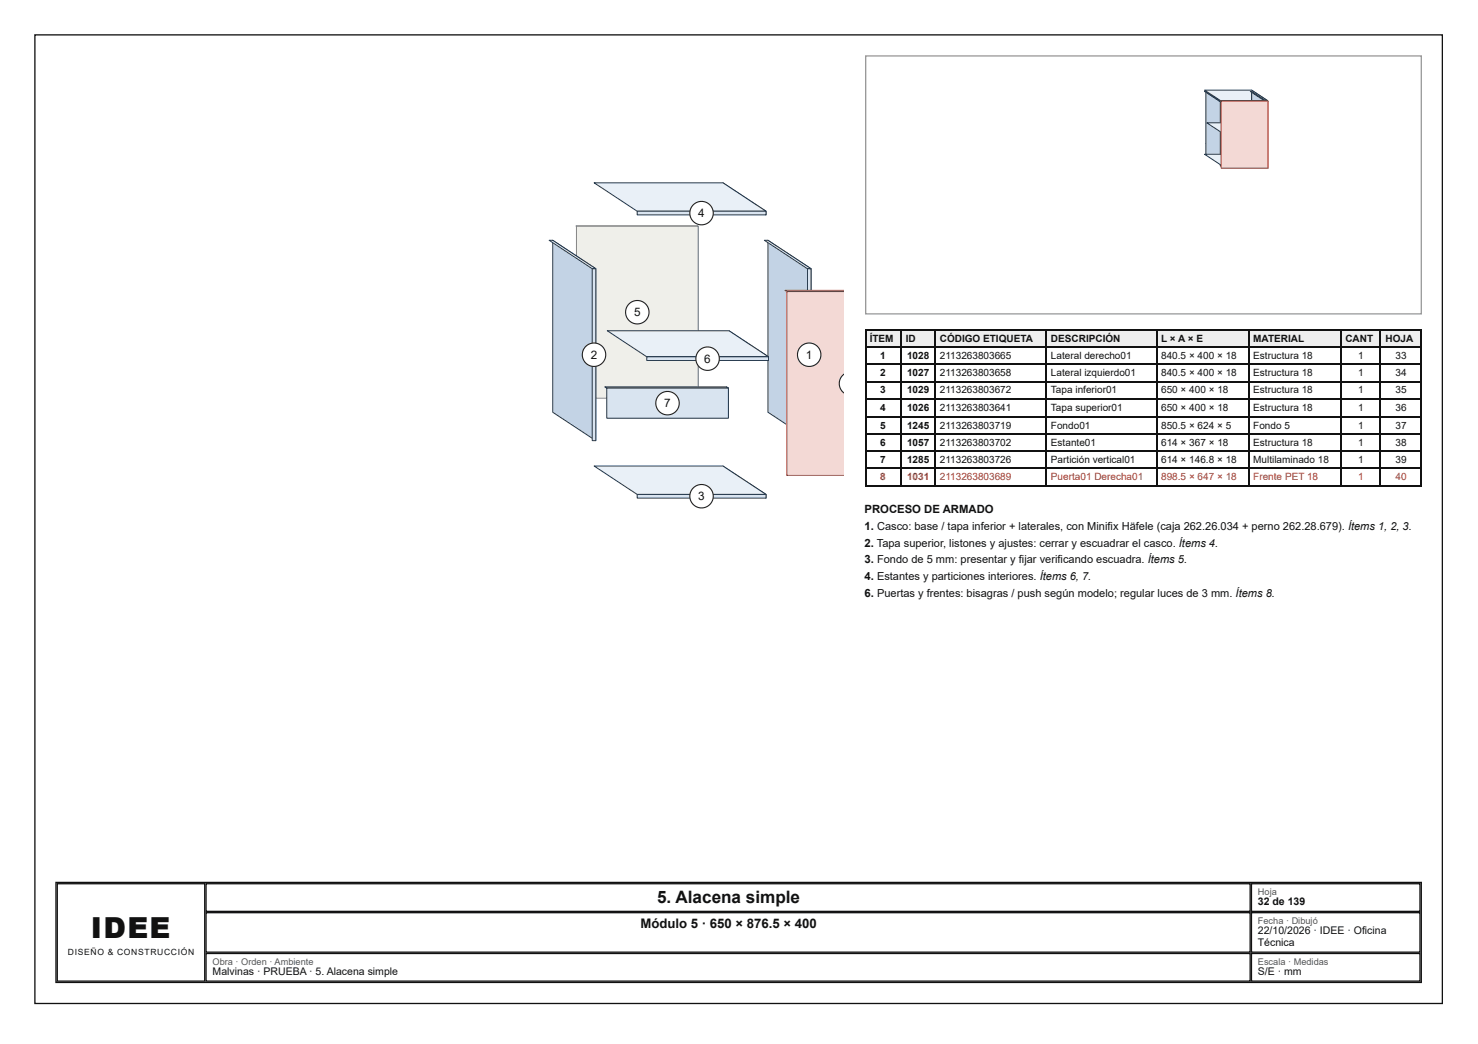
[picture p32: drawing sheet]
<svg xmlns="http://www.w3.org/2000/svg" width="297mm" height="210mm" viewBox="0 0 297 210" stroke-linecap="round" stroke-linejoin="round" font-family="sans-serif">
<defs><g id="words">
<text font-size="5.8" fill="#111" x="18.3" y="188.6">IDEE</text>
<text font-size="3.4" fill="#111" x="132.1" y="181.5">5. Alacena simple</text>
<text font-size="2.6" fill="#111" x="128.7" y="186.5">Módulo 5 · 650 × 876.5 × 400</text>
<g font-size="2.4" fill="#111">
<text x="140.3" y="43.7">4</text>
<text x="127.4" y="63.6">5</text>
<text x="118.7" y="72.2">2</text>
<text x="141.5" y="73">6</text>
<text x="162" y="72.2">1</text>
<text x="133.5" y="81.9">7</text>
<text x="140.3" y="100.6">3</text>
</g>
<g font-size="2.3" fill="#111">
<text x="173.7" y="103.2">PROCESO DE ARMADO</text>
<text x="173.7" y="106.6">1. Casco: base / tapa inferior + laterales, con Minifix Häfele (caja 262.26.034 + perno 262.28.679). Ítems 1, 2, 3.</text>
<text x="173.7" y="110.1">2. Tapa superior, listones y ajustes: cerrar y escuadrar el casco. Ítems 4.</text>
<text x="173.7" y="113.2">3. Fondo de 5 mm: presentar y fijar verificando escuadra. Ítems 5.</text>
<text x="173.7" y="116.7">4. Estantes y particiones interiores. Ítems 6, 7.</text>
<text x="173.7" y="120.1">6. Puertas y frentes: bisagras / push según modelo; regular luces de 3 mm. Ítems 8.</text>
</g>
<g font-size="2.1" fill="#111">
<text x="252.8" y="182">32 de 139</text>
<text x="252.8" y="187.9">22/10/2026 · IDEE · Oficina</text>
<text x="252.8" y="190.2">Técnica</text>
<text x="42.7" y="196.1">Malvinas · PRUEBA · 5. Alacena simple</text>
<text x="252.8" y="196.1">S/E · mm</text>
</g>
<g font-size="2" fill="#111">
<text x="174.8" y="68.8">ÍTEM</text>
<text x="182" y="68.8">ID</text>
<text x="188.9" y="68.8">CÓDIGO ETIQUETA</text>
<text x="211.2" y="68.8">DESCRIPCIÓN</text>
<text x="233.3" y="68.8">L × A × E</text>
<text x="251.9" y="68.8">MATERIAL</text>
<text x="270.4" y="68.8">CANT</text>
<text x="278.4" y="68.8">HOJA</text>
<text x="176.9" y="72.2">1</text>
<text x="176.9" y="75.7">2</text>
<text x="182.3" y="72.2">1028</text>
<text x="182.3" y="75.7">1027</text>
<text x="188.9" y="72.2">2113263803665</text>
<text x="188.9" y="75.7">2113263803658</text>
<text x="211.2" y="72.2">Lateral derecho01</text>
<text x="211.2" y="75.7">Lateral izquierdo01</text>
<text x="233.3" y="72.2">840.5 × 400 × 18</text>
<text x="233.3" y="75.7">840.5 × 400 × 18</text>
<text x="251.9" y="72.2">Estructura 18</text>
<text x="251.9" y="75.7">Estructura 18</text>
<text x="272.9" y="72.2">1</text>
<text x="272.9" y="75.7">1</text>
<text x="280.4" y="72.2">33</text>
<text x="280.4" y="75.7">34</text>
<text x="176.9" y="79.1">3</text>
<text x="176.9" y="82.5">4</text>
<text x="182.3" y="79.1">1029</text>
<text x="182.3" y="82.5">1026</text>
<text x="188.9" y="79.1">2113263803672</text>
<text x="188.9" y="82.5">2113263803641</text>
<text x="211.2" y="79.1">Tapa inferior01</text>
<text x="211.2" y="82.5">Tapa superior01</text>
<text x="233.3" y="79.1">650 × 400 × 18</text>
<text x="233.3" y="82.5">650 × 400 × 18</text>
<text x="251.9" y="79.1">Estructura 18</text>
<text x="251.9" y="82.5">Estructura 18</text>
<text x="272.9" y="79.1">1</text>
<text x="272.9" y="82.5">1</text>
<text x="280.4" y="79.1">35</text>
<text x="280.4" y="82.5">36</text>
<text x="176.9" y="86.3">5</text>
<text x="176.9" y="89.7">6</text>
<text x="182.3" y="86.3">1245</text>
<text x="182.3" y="89.7">1057</text>
<text x="188.9" y="86.3">2113263803719</text>
<text x="188.9" y="89.7">2113263803702</text>
<text x="211.2" y="86.3">Fondo01</text>
<text x="211.2" y="89.7">Estante01</text>
<text x="233.3" y="86.3">850.5 × 624 × 5</text>
<text x="233.3" y="89.7">614 × 367 × 18</text>
<text x="251.9" y="86.3">Fondo 5</text>
<text x="251.9" y="89.7">Estructura 18</text>
<text x="272.9" y="86.3">1</text>
<text x="272.9" y="89.7">1</text>
<text x="280.4" y="86.3">37</text>
<text x="280.4" y="89.7">38</text>
<text x="176.9" y="93.1">7</text>
<text x="182.3" y="93.1">1285</text>
<text x="188.9" y="93.1">2113263803726</text>
<text x="211.2" y="93.1">Partición vertical01</text>
<text x="233.3" y="93.1">614 × 146.8 × 18</text>
<text x="251.9" y="93.1">Multilaminado 18</text>
<text x="272.9" y="93.1">1</text>
<text x="280.4" y="93.1">39</text>
</g>
<g font-size="2" fill="#a93226">
<text x="176.9" y="96.6">8</text>
<text x="182.3" y="96.6">1031</text>
<text x="188.9" y="96.6">2113263803689</text>
<text x="211.2" y="96.6">Puerta01 Derecha01</text>
<text x="233.3" y="96.6">898.5 × 647 × 18</text>
<text x="251.9" y="96.6">Frente PET 18</text>
<text x="272.9" y="96.6">1</text>
<text x="280.4" y="96.6">40</text>
</g>
<g font-size="1.9" fill="#555">
<text x="252.8" y="179.9">Hoja</text>
<text x="252.8" y="185.7">Fecha · Dibujó</text>
<text x="42.7" y="193.9">Obra · Orden · Ambiente</text>
<text x="252.8" y="193.9">Escala · Medidas</text>
</g>
<text font-size="1.7" fill="#111" x="13.6" y="192.1">DISEÑO &amp; CONSTRUCCIÓN</text>
</g></defs>
<path d="M7 7h282.9v194.7h-282.9z" fill="none" stroke="#111" stroke-width=".26"/>
<path d="M140.2 45.4v34.7" fill="none" stroke="#e2e2dc" stroke-width=".2"/>
<path d="M115.7 45.4l24.6 .1zM140.2 45.4l.1 .1v34.6l-.1-.1z" fill="none" stroke="#7f8c8d" stroke-width=".2"/>
<path d="M115.7 45.5h24.6" fill="none" stroke="#f7f7f3" stroke-width=".2"/>
<path d="M115.8 45.5h24.5v34.6h-24.5z" fill="#efefea"/>
<path d="M115.8 45.5h24.5v34.6h-24.5z" fill="none" stroke="#7f8c8d" stroke-width=".2"/>
<path d="M146.2 77.8v6.3" fill="none" stroke="#c3d3e5" stroke-width=".39"/>
<path d="M121.5 77.8h24.5l.4 .2h-24.5zM146 77.8l.4 .2v6.1l-.4-.3z" fill="none" stroke="#1f3a56" stroke-width=".2"/>
<path d="M121.5 77.9h24.9" fill="none" stroke="#e9f0f7" stroke-width=".26"/>
<path d="M121.9 78h24.5v6.1h-24.5z" fill="#d9e4f0"/>
<path d="M121.9 78h24.5v6.1h-24.5z" fill="none" stroke="#1f3a56" stroke-width=".2"/>
<path d="M111.1 48.3l8.6 5.7v34.6l-8.6-5.7z" fill="#c3d3e5"/>
<path d="M111.1 48.3l8.6 5.7v34.6l-8.6-5.7z" fill="none" stroke="#1f3a56" stroke-width=".2"/>
<path d="M110.3 48.3h.8l8.6 5.7h-.7z" fill="#e9f0f7"/>
<path d="M110.3 48.3h.8l8.6 5.7h-.7z" fill="none" stroke="#1f3a56" stroke-width=".2"/>
<path d="M119 54h.7v34.6h-.7z" fill="#d9e4f0"/>
<path d="M119 54h.7v34.6h-.7z" fill="none" stroke="#1f3a56" stroke-width=".2"/>
<path d="M145.3 93.7l8.6 5.7v.7l-8.6-5.7z" fill="#c3d3e5"/>
<path d="M145.3 93.7l8.6 5.7v.7l-8.6-5.7z" fill="none" stroke="#1f3a56" stroke-width=".2"/>
<path d="M119.4 93.7h25.9l8.6 5.7h-25.9z" fill="#e9f0f7"/>
<path d="M119.4 93.7h25.9l8.6 5.7h-25.9z" fill="none" stroke="#1f3a56" stroke-width=".2"/>
<path d="M128 99.4h25.9v.7h-25.9z" fill="#d9e4f0"/>
<path d="M128 99.4h25.9v.7h-25.9z" fill="none" stroke="#1f3a56" stroke-width=".2"/>
<path d="M145.3 36.8l8.6 5.7v.7l-8.6-5.7z" fill="#c3d3e5"/>
<path d="M145.3 36.8l8.6 5.7v.7l-8.6-5.7z" fill="none" stroke="#1f3a56" stroke-width=".2"/>
<path d="M119.4 36.8h25.9l8.6 5.7h-25.9z" fill="#e9f0f7"/>
<path d="M119.4 36.8h25.9l8.6 5.7h-25.9z" fill="none" stroke="#1f3a56" stroke-width=".2"/>
<path d="M128 42.5h25.9v.7h-25.9z" fill="#d9e4f0"/>
<path d="M128 42.5h25.9v.7h-25.9z" fill="none" stroke="#1f3a56" stroke-width=".2"/>
<path d="M154.3 48.3l8.7 5.7v34.6l-8.7-5.7z" fill="#c3d3e5"/>
<path d="M154.3 48.3l8.7 5.7v34.6l-8.7-5.7z" fill="none" stroke="#1f3a56" stroke-width=".2"/>
<path d="M153.6 48.3h.7l8.7 5.7h-.7z" fill="#e9f0f7"/>
<path d="M153.6 48.3h.7l8.7 5.7h-.7z" fill="none" stroke="#1f3a56" stroke-width=".2"/>
<path d="M162.3 54h.7v34.6h-.7z" fill="#d9e4f0"/>
<path d="M162.3 54h.7v34.6h-.7z" fill="none" stroke="#1f3a56" stroke-width=".2"/>
<path d="M146.5 66.5l7.9 5.2v.8l-7.9-5.3z" fill="#c3d3e5"/>
<path d="M146.5 66.5l7.9 5.2v.8l-7.9-5.3z" fill="none" stroke="#1f3a56" stroke-width=".2"/>
<path d="M122 66.5h24.5l7.9 5.2h-24.4z" fill="#e9f0f7"/>
<path d="M122 66.5h24.5l7.9 5.2h-24.4z" fill="none" stroke="#1f3a56" stroke-width=".2"/>
<path d="M130 71.7h24.4v.8h-24.4z" fill="#d9e4f0"/>
<path d="M130 71.7h24.4v.8h-24.4z" fill="none" stroke="#1f3a56" stroke-width=".2"/>
<path d="M157.7 58.5h11.9" fill="none" stroke="#f9e8e5" stroke-width=".26"/>
<path d="M169.6 58.4h-11.9l.4 .2h11.5" fill="none" stroke="#a93226" stroke-width=".2"/>
<path d="M158.1 58.6h11.5v37h-11.5z" fill="#f3d9d5"/>
<path d="M169.6 58.6h-11.5v37h11.5" fill="none" stroke="#a93226" stroke-width=".2"/>
<circle cx="141" cy="42.8" r=".4" fill="#222"/>
<circle cx="141" cy="42.8" r="2.35" fill="#fff"/>
<circle cx="141" cy="42.8" r="2.35" fill="none" stroke="#222" stroke-width=".22"/>
<circle cx="119.4" cy="71.3" r=".4" fill="#222"/>
<circle cx="119.4" cy="71.3" r="2.35" fill="#fff"/>
<circle cx="119.4" cy="71.3" r="2.35" fill="none" stroke="#222" stroke-width=".22"/>
<circle cx="128.1" cy="62.8" r=".4" fill="#222"/>
<circle cx="128.1" cy="62.8" r="2.35" fill="#fff"/>
<circle cx="128.1" cy="62.8" r="2.35" fill="none" stroke="#222" stroke-width=".22"/>
<circle cx="142.2" cy="72.1" r=".4" fill="#222"/>
<circle cx="142.2" cy="72.1" r="2.35" fill="#fff"/>
<circle cx="142.2" cy="72.1" r="2.35" fill="none" stroke="#222" stroke-width=".22"/>
<circle cx="162.6" cy="71.3" r=".4" fill="#222"/>
<circle cx="162.6" cy="71.3" r="2.35" fill="#fff"/>
<circle cx="162.6" cy="71.3" r="2.35" fill="none" stroke="#222" stroke-width=".22"/>
<path d="M169.6 74.8v4.7v-.2a.56 .56 0 0 0-.4-.6 2.5 2.5 0 0 1 .4-3.6z" fill="#fff"/>
<path d="M169.6 75.2a2.35 2.35 0 0 0 0 3.8" fill="none" stroke="#222" stroke-width=".22"/>
<circle cx="134.1" cy="81.1" r=".4" fill="#222"/>
<circle cx="134.1" cy="81.1" r="2.35" fill="#fff"/>
<circle cx="134.1" cy="81.1" r="2.35" fill="none" stroke="#222" stroke-width=".22"/>
<circle cx="141" cy="99.8" r=".4" fill="#222"/>
<circle cx="141" cy="99.8" r="2.35" fill="#fff"/>
<circle cx="141" cy="99.8" r="2.35" fill="none" stroke="#222" stroke-width=".22"/>
<path d="M174 11.2h111.6v51.9h-111.6z" fill="none" stroke="#999" stroke-width=".26"/>
<path d="M251.3 28.8v2.3" fill="none" stroke="#c3d3e5" stroke-width=".2"/>
<path d="M242.3 28.8l9.1 .1zM251.3 28.8l.1 .1v2.2l-.1-.1z" fill="none" stroke="#1f3a56" stroke-width=".2"/>
<path d="M242.3 28.9h9.1" fill="none" stroke="#e9f0f7" stroke-width=".2"/>
<path d="M242.5 28.9h8.9v2.2h-8.9z" fill="#d9e4f0"/>
<path d="M242.5 28.9h8.9v2.2h-8.9z" fill="none" stroke="#1f3a56" stroke-width=".2"/>
<path d="M251.4 18.5v12.6" fill="none" stroke="#e2e2dc" stroke-width=".2"/>
<path d="M242.5 18.5h8.9zM251.4 18.5v12.6z" fill="none" stroke="#7f8c8d" stroke-width=".2"/>
<path d="M242.5 18.5h8.9" fill="none" stroke="#f7f7f3" stroke-width=".2"/>
<path d="M242.5 18.5h8.9v12.6h-8.9z" fill="#efefea"/>
<path d="M242.5 18.5h8.9v12.6h-8.9z" fill="none" stroke="#7f8c8d" stroke-width=".2"/>
<path d="M242.3 18.4l3.2 2.1v12.6l-3.2-2.1z" fill="#c3d3e5"/>
<path d="M242.3 18.4l3.2 2.1v12.6l-3.2-2.1z" fill="none" stroke="#1f3a56" stroke-width=".2"/>
<path d="M242.1 18.4h.2l3.2 2.1h-.3z" fill="#e9f0f7"/>
<path d="M242.1 18.4h.2l3.2 2.1h-.3zM245.2 20.5h.3v12.6h-.3z" fill="none" stroke="#1f3a56" stroke-width=".2"/>
<path d="M245.4 20.5v12.6" fill="none" stroke="#d9e4f0" stroke-width=".26"/>
<path d="M251.5 31l3.2 2.1v.3l-3.2-2.1z" fill="#c3d3e5"/>
<path d="M251.5 31l3.2 2.1v.3l-3.2-2.1z" fill="none" stroke="#1f3a56" stroke-width=".2"/>
<path d="M242.1 31h9.4l3.2 2.1h-9.5z" fill="#e9f0f7"/>
<path d="M242.1 31h9.4l3.2 2.1h-9.5zM245.2 33.1h9.5v.3h-9.5z" fill="none" stroke="#1f3a56" stroke-width=".2"/>
<path d="M245.2 33.2h9.5" fill="none" stroke="#d9e4f0" stroke-width=".27"/>
<path d="M251.5 18.1l3.2 2.1v.3l-3.2-2.1z" fill="#c3d3e5"/>
<path d="M251.5 18.1l3.2 2.1v.3l-3.2-2.1z" fill="none" stroke="#1f3a56" stroke-width=".2"/>
<path d="M242.1 18.1h9.4l3.2 2.1h-9.5z" fill="#e9f0f7"/>
<path d="M242.1 18.1h9.4l3.2 2.1h-9.5zM245.2 20.2h9.5v.3h-9.5z" fill="none" stroke="#1f3a56" stroke-width=".2"/>
<path d="M245.2 20.3h9.5" fill="none" stroke="#d9e4f0" stroke-width=".27"/>
<path d="M251.5 18.4l3.2 2.1v12.6l-3.2-2.1z" fill="#c3d3e5"/>
<path d="M251.5 18.4l3.2 2.1v12.6l-3.2-2.1z" fill="none" stroke="#1f3a56" stroke-width=".2"/>
<path d="M251.3 18.4h.2l3.2 2.1h-.3z" fill="#e9f0f7"/>
<path d="M251.3 18.4h.2l3.2 2.1h-.3zM254.4 20.5h.3v12.6h-.3z" fill="none" stroke="#1f3a56" stroke-width=".2"/>
<path d="M254.5 20.5v12.6" fill="none" stroke="#d9e4f0" stroke-width=".26"/>
<path d="M251.4 24.7l2.9 1.9v.3l-2.9-1.9z" fill="#c3d3e5"/>
<path d="M251.4 24.7l2.9 1.9v.3l-2.9-1.9z" fill="none" stroke="#1f3a56" stroke-width=".2"/>
<path d="M242.5 24.7h8.9l2.9 1.9h-8.9z" fill="#e9f0f7"/>
<path d="M242.5 24.7h8.9l2.9 1.9h-8.9zM245.4 26.6h8.9v.3h-8.9z" fill="none" stroke="#1f3a56" stroke-width=".2"/>
<path d="M245.4 26.7h8.9" fill="none" stroke="#d9e4f0" stroke-width=".27"/>
<path d="M254.7 20.2v13.6" fill="none" stroke="#e9c4be" stroke-width=".2"/>
<path d="M245.2 20.2l9.6 .1zM254.7 20.2l.1 .1v13.5l-.1-.1z" fill="none" stroke="#a93226" stroke-width=".2"/>
<path d="M245.2 20.3h9.6" fill="none" stroke="#f9e8e5" stroke-width=".2"/>
<path d="M245.4 20.3h9.4v13.5h-9.4z" fill="#f3d9d5"/>
<path d="M245.4 20.3h9.4v13.5h-9.4z" fill="none" stroke="#a93226" stroke-width=".2"/>
<g fill="#eee">
<path d="M173.8 66.1h7.2v3.7h-7.2z"/>
<path d="M181 66.1h6.9v3.7h-6.9z"/>
<path d="M187.9 66.1h22.4v3.7h-22.4z"/>
<path d="M210.3 66.1h22v3.7h-22z"/>
<path d="M232.3 66.1h18.5v3.7h-18.5z"/>
<path d="M250.8 66.1h18.5v3.7h-18.5z"/>
<path d="M269.3 66.1h8.2v3.7h-8.2z"/>
<path d="M277.5 66.1h8v3.7h-8z"/>
</g>
<g fill="none" stroke="#111" stroke-width=".26">
<path d="M173.8 66.3h111.9M173.8 69.7h111.9M173.8 73.2h111.9M173.8 76.9h111.9M174 66.1v31.8M181.1 66.1v31.8M188 66.1v31.8M210.2 66.1v31.8M232.4 66.1v31.8M251 66.1v31.8M269.5 66.1v31.8M277.4 66.1v31.8"/>
<path d="M285.6 66.1v31.8M173.8 80.3h111.9M173.8 83.7h111.9M173.8 87.2h111.9M173.8 90.6h111.9M173.8 94.1h111.9M173.8 97.8h111.9M11.2 177.4h274.4v20.1h-274.4zM11.5 177.7h29.6v19.5h-29.6zM41.4 177.7h209.8v5.5h-209.8zM251.5 177.7h33.9v5.5h-33.9zM41.4 183.5h209.8v7.9h-209.8z"/>
<path d="M41.4 191.7h209.8v5.5h-209.8zM251.5 183.5h33.9v7.9h-33.9zM251.5 191.7h33.9v5.5h-33.9z"/>
</g>
<use href="#words"/>
</svg>
